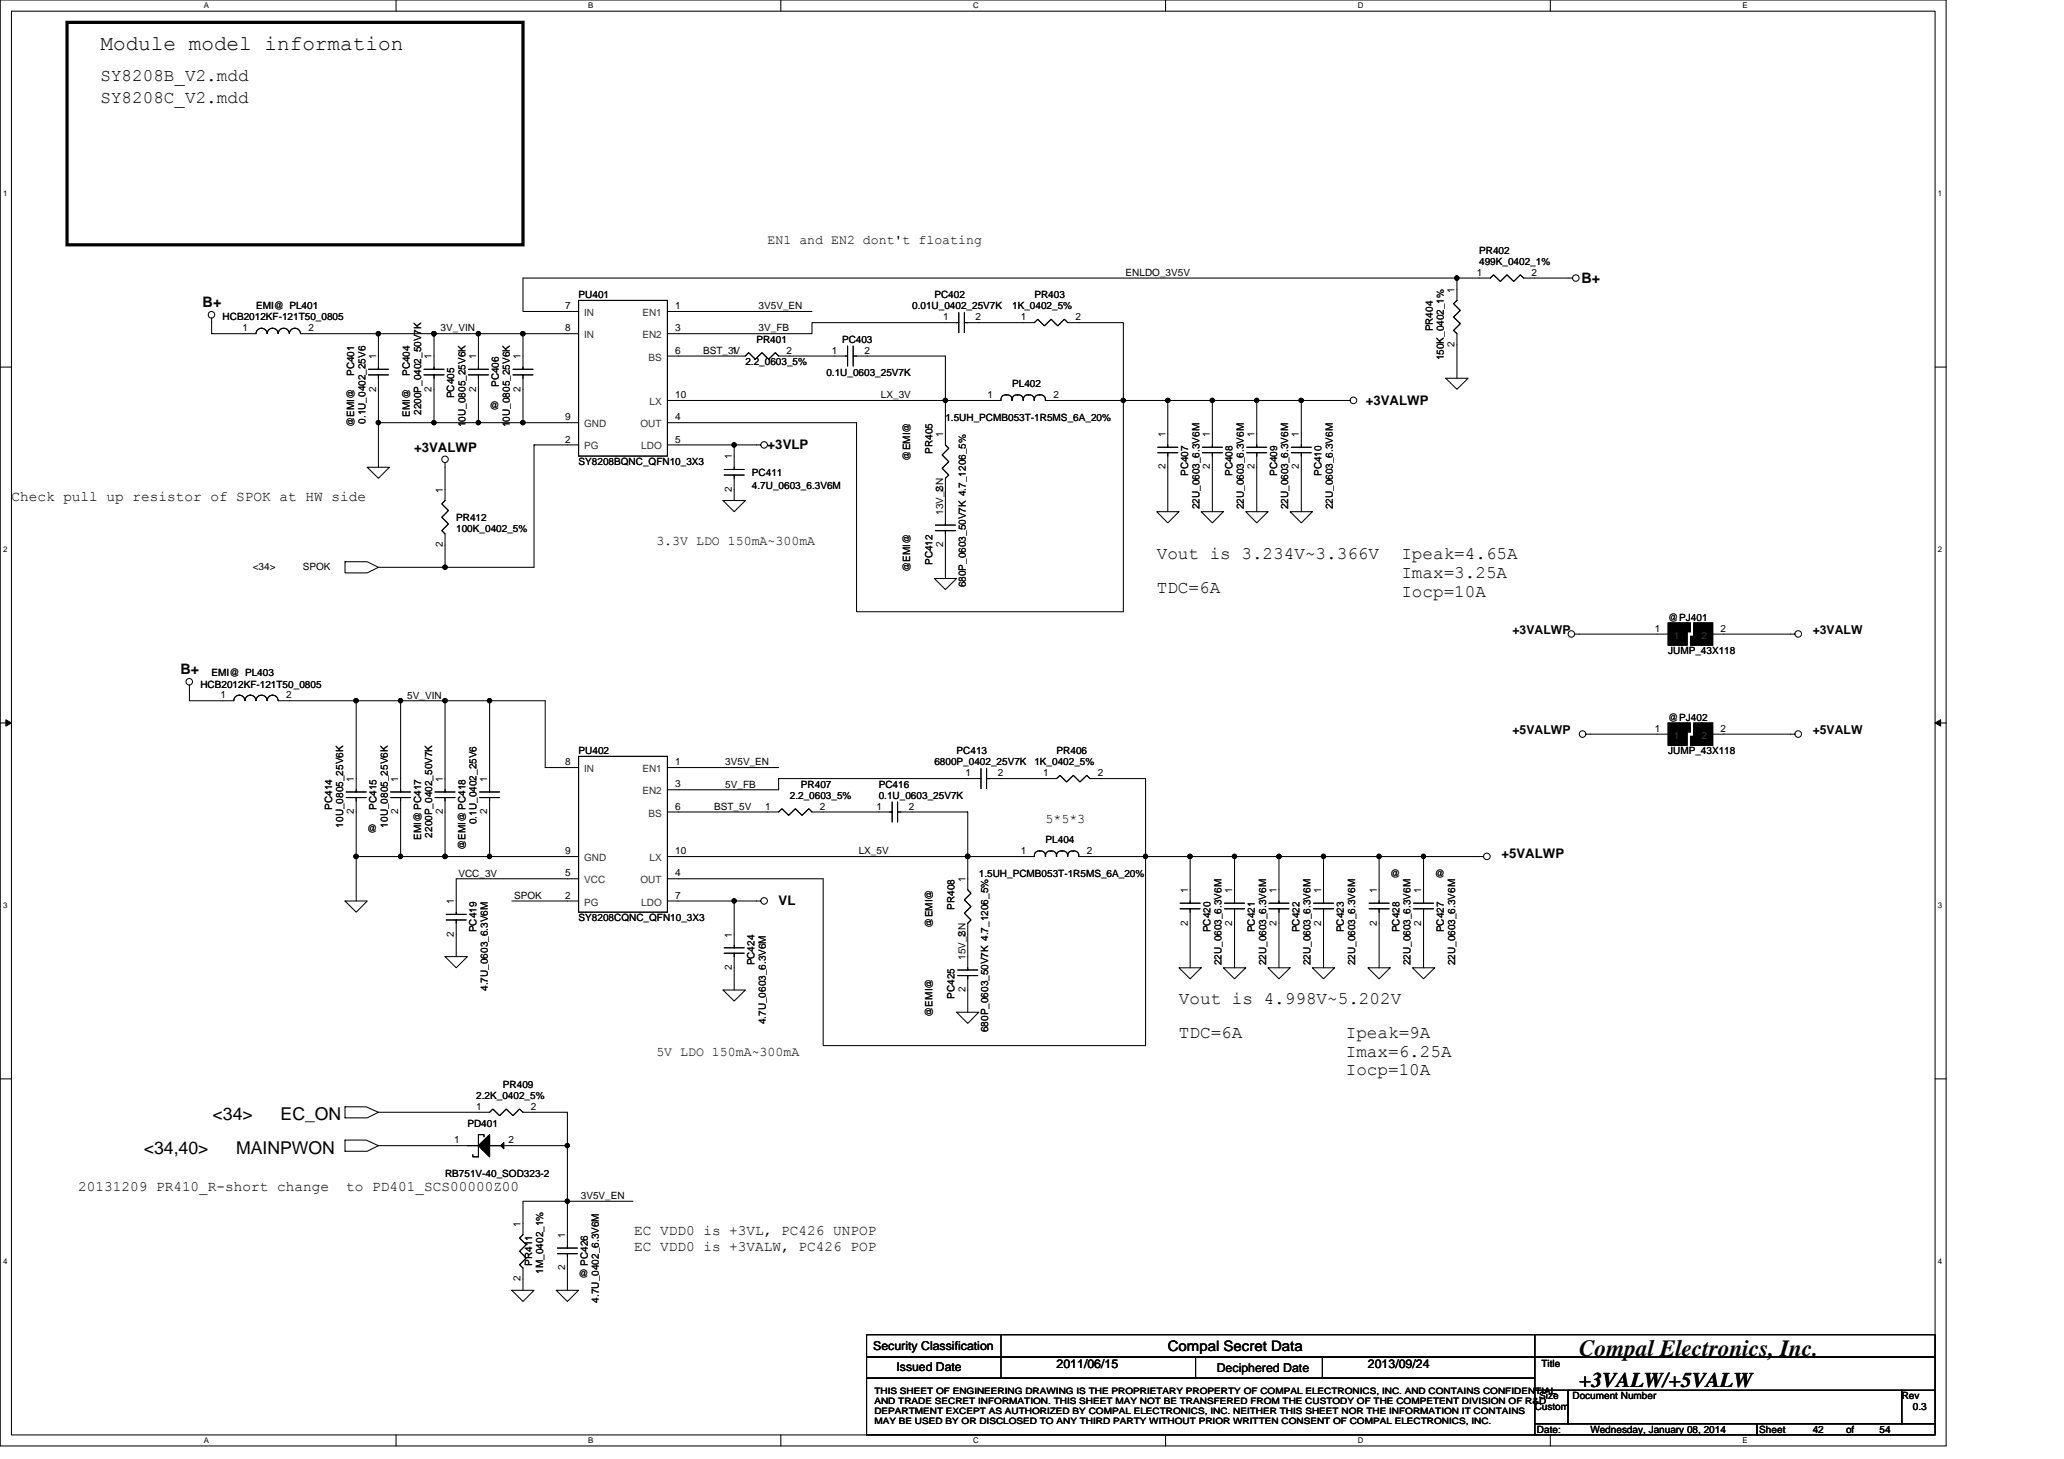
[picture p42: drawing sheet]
<svg xmlns="http://www.w3.org/2000/svg" width="297mm" height="210mm" viewBox="0 0 297 210" stroke-linecap="round" stroke-linejoin="round" font-family="sans-serif">
<defs><g id="words">
<text font-size="3.3" x="227.3" y="195.1">Compal Electronics, Inc.</text>
<g font-size="3">
<text x="14.5" y="7.2">Module model information</text>
<text x="227.3" y="199.6">+3VALW/+5VALW</text>
</g>
<g font-size="2.5">
<text x="14.5" y="11.6">SY8208B_V2.mdd</text>
<text x="14.5" y="14.8">SY8208C_V2.mdd</text>
<text x="166.5" y="80.5">Vout is 3.234V~3.366V</text>
<text x="201.7" y="80.5">Ipeak=4.65A</text>
<text x="201.7" y="83.2">Imax=3.25A</text>
<text x="166.5" y="85.3">TDC=6A</text>
<text x="201.7" y="85.9">Iocp=10A</text>
<text x="169.7" y="144.5">Vout is 4.998V~5.202V</text>
<text x="169.7" y="149.3">TDC=6A</text>
<text x="193.7" y="149.3">Ipeak=9A</text>
<text x="193.7" y="152">Imax=6.25A</text>
<text x="193.7" y="154.7">Iocp=10A</text>
<text x="30.6" y="161.2">&lt;34&gt;</text>
<text x="40.4" y="161.2">EC_ON</text>
<text x="20.7" y="166">&lt;34,40&gt;</text>
<text x="34" y="166">MAINPWON</text>
</g>
<g font-size="2.1">
<text x="227.6" y="40.7">B+</text>
<text x="29.2" y="44.2">B+</text>
<text x="1.6" y="72.1">Check pull up resistor of SPOK at HW side</text>
<text x="26" y="97">B+</text>
<text x="11.3" y="171.3">20131209 PR410_R-short change</text>
<text x="49.8" y="171.3">to PD401_SCS00000Z00</text>
<text x="91.3" y="177.7">EC VDD0 is +3VL, PC426 UNPOP</text>
<text x="91.3" y="179.9">EC VDD0 is +3VALW, PC426 POP</text>
<text x="168.1" y="194.4">Compal Secret Data</text>
</g>
<g font-size="1.9">
<text x="110.5" y="35.2">EN1 and EN2 dont't floating</text>
<text x="196.6" y="58.3">+3VALWP</text>
<text x="59.6" y="65">+3VALWP</text>
<text x="110.5" y="64.6">+3VLP</text>
<text x="94.5" y="78.4">3.3V LDO 150mA~300mA</text>
<text x="150.5" y="118.4">5*5*3</text>
<text x="216.1" y="123.4">+5VALWP</text>
<text x="112.1" y="130.3">VL</text>
<text x="94.5" y="152">5V LDO 150mA~300mA</text>
</g>
<g font-size="1.8">
<text x="217.7" y="91.2">+3VALWP</text>
<text x="260.9" y="91.2">+3VALW</text>
<text x="217.7" y="105.6">+5VALWP</text>
<text x="260.9" y="105.6">+5VALW</text>
<text x="125.7" y="194.2">Security Classification</text>
<text x="129" y="197.3">Issued Date</text>
<text x="152.1" y="196.8">2011/06/15</text>
<text x="175.1" y="197.4">Deciphered Date</text>
<text x="196.9" y="196.8">2013/09/24</text>
</g>
<g font-size="1.4">
<text x="162" y="39.7">ENLDO_3V5V</text>
<text x="212.6" y="39.7">1</text>
<text x="212.9" y="36.5">PR402</text>
<text x="212.9" y="38.1">499K_0402_1%</text>
<text x="220.4" y="39.7">2</text>
<text x="32" y="46.1">HCB2012KF-121T50_0805</text>
<text x="34.9" y="47.7">1</text>
<text x="36.8" y="44.5">EMI@ PL401</text>
<text x="44.4" y="47.7">2</text>
<text x="63.4" y="47.7">3V_VIN</text>
<text x="81.3" y="44.5">7</text>
<text x="81.3" y="47.7">8</text>
<text x="83.3" y="42.9">PU401</text>
<text x="97.2" y="44.5">1</text>
<text x="97.2" y="47.7">3</text>
<text x="109.2" y="44.5">3V5V_EN</text>
<text x="109.2" y="47.7">3V_FB</text>
<text x="131.3" y="44.5">0.01U_0402_25V7K</text>
<text x="134.5" y="42.9">PC402</text>
<text x="135.7" y="46.1">1</text>
<text x="140.4" y="46.1">2</text>
<text x="145.7" y="44.5">1K_0402_5%</text>
<text x="146.9" y="46.1">1</text>
<text x="148.9" y="42.9">PR403</text>
<text x="154.8" y="46.1">2</text>
<text x="206.2" y="47.7" transform="rotate(-90 206.2 47.7)">PR404</text>
<text x="209.3" y="42.1" transform="rotate(-90 209.3 42.1)">1</text>
<text x="54.1" y="51.7" transform="rotate(-90 54.1 51.7)">1</text>
<text x="62.1" y="51.7" transform="rotate(-90 62.1 51.7)">1</text>
<text x="68.5" y="51.7" transform="rotate(-90 68.5 51.7)">1</text>
<text x="74.9" y="51.7" transform="rotate(-90 74.9 51.7)">1</text>
<text x="97.2" y="50.9">6</text>
<text x="101.2" y="50.9">BST_3V</text>
<text x="105.3" y="50.9">1</text>
<text x="107.3" y="52.5">2.2_0603_5%</text>
<text x="108.9" y="49.3">PR401</text>
<text x="113.2" y="50.9">2</text>
<text x="119.7" y="50.9">1</text>
<text x="121.2" y="49.3">PC403</text>
<text x="124.4" y="50.9">2</text>
<text x="207.8" y="51.9" transform="rotate(-90 207.8 51.9)">150K_0402_1%</text>
<text x="209.3" y="49.9" transform="rotate(-90 209.3 49.9)">2</text>
<text x="51" y="54.1" transform="rotate(-90 51 54.1)">PC401</text>
<text x="54.1" y="56.3" transform="rotate(-90 54.1 56.3)">2</text>
<text x="59" y="54.1" transform="rotate(-90 59 54.1)">PC404</text>
<text x="60.6" y="59.7" transform="rotate(-90 60.6 59.7)">2200P_0402_50V7K</text>
<text x="62.1" y="56.3" transform="rotate(-90 62.1 56.3)">2</text>
<text x="65.4" y="57.3" transform="rotate(-90 65.4 57.3)">PC405</text>
<text x="68.5" y="56.3" transform="rotate(-90 68.5 56.3)">2</text>
<text x="70.5" y="58.9">@</text>
<text x="71.8" y="55.7" transform="rotate(-90 71.8 55.7)">PC406</text>
<text x="74.9" y="56.3" transform="rotate(-90 74.9 56.3)">2</text>
<text x="97.2" y="57.3">10</text>
<text x="118.9" y="54.1">0.1U_0603_25V7K</text>
<text x="126.8" y="57.3">LX_3V</text>
<text x="142.1" y="57.3">1</text>
<text x="145.7" y="55.7">PL402</text>
<text x="151.6" y="57.3">2</text>
<text x="51" y="61.4" transform="rotate(-90 51 61.4)">@EMI@</text>
<text x="52.6" y="61" transform="rotate(-90 52.6 61)">0.1U_0402_25V6</text>
<text x="59" y="60" transform="rotate(-90 59 60)">EMI@</text>
<text x="67" y="61.4" transform="rotate(-90 67 61.4)">10U_0805_25V6K</text>
<text x="73.4" y="61.4" transform="rotate(-90 73.4 61.4)">10U_0805_25V6K</text>
<text x="81.3" y="63.7">2</text>
<text x="81.3" y="60.5">9</text>
<text x="97.2" y="63.7">5</text>
<text x="97.2" y="60.5">4</text>
<text x="134.2" y="65.3" transform="rotate(-90 134.2 65.3)">PR405</text>
<text x="135.7" y="62.9" transform="rotate(-90 135.7 62.9)">1</text>
<text x="136.1" y="60.5">1.5UH_PCMB053T-1R5MS_6A_20%</text>
<text x="167.7" y="62.9" transform="rotate(-90 167.7 62.9)">1</text>
<text x="174.1" y="62.9" transform="rotate(-90 174.1 62.9)">1</text>
<text x="180.5" y="62.9" transform="rotate(-90 180.5 62.9)">1</text>
<text x="186.9" y="62.9" transform="rotate(-90 186.9 62.9)">1</text>
<text x="63.7" y="70.9" transform="rotate(-90 63.7 70.9)">1</text>
<text x="83.3" y="66.9">SY8208BQNC_QFN10_3X3</text>
<text x="105.3" y="70.7" transform="rotate(-90 105.3 70.7)">2</text>
<text x="105.3" y="66.1" transform="rotate(-90 105.3 66.1)">1</text>
<text x="108.2" y="68.5">PC411</text>
<text x="108.2" y="70.4">4.7U_0603_6.3V6M</text>
<text x="131" y="66.3" transform="rotate(-90 131 66.3)">@EMI@</text>
<text x="135.7" y="70.7" transform="rotate(-90 135.7 70.7)">2</text>
<text x="167.7" y="67.5" transform="rotate(-90 167.7 67.5)">2</text>
<text x="171" y="68.5" transform="rotate(-90 171 68.5)">PC407</text>
<text x="174.1" y="67.5" transform="rotate(-90 174.1 67.5)">2</text>
<text x="177.4" y="68.5" transform="rotate(-90 177.4 68.5)">PC408</text>
<text x="180.5" y="67.5" transform="rotate(-90 180.5 67.5)">2</text>
<text x="183.8" y="68.5" transform="rotate(-90 183.8 68.5)">PC409</text>
<text x="186.9" y="67.5" transform="rotate(-90 186.9 67.5)">2</text>
<text x="190.2" y="68.5" transform="rotate(-90 190.2 68.5)">PC410</text>
<text x="65.7" y="74.9">PR412</text>
<text x="65.7" y="76.5">100K_0402_5%</text>
<text x="135.7" y="74.1" transform="rotate(-90 135.7 74.1)">13V_SN</text>
<text x="172.6" y="73.3" transform="rotate(-90 172.6 73.3)">22U_0603_6.3V6M</text>
<text x="179" y="73.3" transform="rotate(-90 179 73.3)">22U_0603_6.3V6M</text>
<text x="185.4" y="73.3" transform="rotate(-90 185.4 73.3)">22U_0603_6.3V6M</text>
<text x="191.8" y="73.3" transform="rotate(-90 191.8 73.3)">22U_0603_6.3V6M</text>
<text x="36.4" y="82">&lt;34&gt;</text>
<text x="43.6" y="82">SPOK</text>
<text x="63.7" y="78.7" transform="rotate(-90 63.7 78.7)">2</text>
<text x="131" y="82.3" transform="rotate(-90 131 82.3)">@EMI@</text>
<text x="134.2" y="81.3" transform="rotate(-90 134.2 81.3)">PC412</text>
<text x="135.7" y="78.7" transform="rotate(-90 135.7 78.7)">2</text>
<text x="139" y="84.5" transform="rotate(-90 139 84.5)">680P_0603_50V7K 4.7_1206_5%</text>
<text x="240.1" y="89.3">@PJ401</text>
<text x="238.1" y="90.9">1</text>
<text x="240.1" y="94.1">JUMP_43X118</text>
<text x="247.6" y="90.9">2</text>
<text x="28.8" y="98.9">HCB2012KF-121T50_0805</text>
<text x="30.5" y="97.3">EMI@ PL403</text>
<text x="31.7" y="100.5">1</text>
<text x="41.2" y="100.5">2</text>
<text x="58.6" y="100.5">5V_VIN</text>
<text x="238.1" y="105.3">1</text>
<text x="240.1" y="103.7">@PJ402</text>
<text x="247.6" y="105.3">2</text>
<text x="50.9" y="112.5" transform="rotate(-90 50.9 112.5)">1</text>
<text x="57.3" y="112.5" transform="rotate(-90 57.3 112.5)">1</text>
<text x="63.7" y="112.5" transform="rotate(-90 63.7 112.5)">1</text>
<text x="70.1" y="112.5" transform="rotate(-90 70.1 112.5)">1</text>
<text x="81.3" y="110.1">8</text>
<text x="83.3" y="108.5">PU402</text>
<text x="97.2" y="113.3">3</text>
<text x="97.2" y="110.1">1</text>
<text x="104.4" y="113.3">5V_FB</text>
<text x="104.4" y="110.1">3V5V_EN</text>
<text x="115.3" y="113.3">PR407</text>
<text x="126.5" y="113.3">PC416</text>
<text x="134.5" y="110.1">6800P_0402_25V7K</text>
<text x="137.7" y="108.5">PC413</text>
<text x="138.9" y="111.7">1</text>
<text x="143.6" y="111.7">2</text>
<text x="148.9" y="110.1">1K_0402_5%</text>
<text x="150.1" y="111.7">1</text>
<text x="152.1" y="108.5">PR406</text>
<text x="158" y="111.7">2</text>
<text x="240.1" y="108.5">JUMP_43X118</text>
<text x="47.8" y="116.5" transform="rotate(-90 47.8 116.5)">PC414</text>
<text x="49.4" y="119.1" transform="rotate(-90 49.4 119.1)">10U_0805_25V6K</text>
<text x="50.9" y="117.2" transform="rotate(-90 50.9 117.2)">2</text>
<text x="52.8" y="119.7">@</text>
<text x="54.2" y="116.5" transform="rotate(-90 54.2 116.5)">PC415</text>
<text x="55.8" y="119.1" transform="rotate(-90 55.8 119.1)">10U_0805_25V6K</text>
<text x="57.3" y="117.2" transform="rotate(-90 57.3 117.2)">2</text>
<text x="63.7" y="117.2" transform="rotate(-90 63.7 117.2)">2</text>
<text x="68.6" y="118.6" transform="rotate(-90 68.6 118.6)">0.1U_0402_25V6</text>
<text x="70.1" y="117.2" transform="rotate(-90 70.1 117.2)">2</text>
<text x="97.2" y="116.5">6</text>
<text x="102.8" y="116.5">BST_5V</text>
<text x="110.1" y="116.5">1</text>
<text x="113.7" y="114.9">2.2_0603_5%</text>
<text x="118" y="116.5">2</text>
<text x="126.1" y="116.5">1</text>
<text x="126.5" y="114.9">0.1U_0603_25V7K</text>
<text x="130.8" y="116.5">2</text>
<text x="60.6" y="120.8" transform="rotate(-90 60.6 120.8)">EMI@ PC417</text>
<text x="62.2" y="120.5" transform="rotate(-90 62.2 120.5)">2200P_0402_50V7K</text>
<text x="67" y="122.3" transform="rotate(-90 67 122.3)">@EMI@ PC418</text>
<text x="81.3" y="122.9">9</text>
<text x="97.2" y="122.9">10</text>
<text x="123.6" y="122.9">LX_5V</text>
<text x="146.9" y="122.9">1</text>
<text x="150.5" y="121.3">PL404</text>
<text x="156.4" y="122.9">2</text>
<text x="65.3" y="130.1" transform="rotate(-90 65.3 130.1)">1</text>
<text x="66" y="126.1">VCC_3V</text>
<text x="74" y="129.3">SPOK</text>
<text x="81.3" y="129.3">2</text>
<text x="81.3" y="126.1">5</text>
<text x="97.2" y="129.3">7</text>
<text x="97.2" y="126.1">4</text>
<text x="137.4" y="130.9" transform="rotate(-90 137.4 130.9)">PR408</text>
<text x="138.9" y="126.9" transform="rotate(-90 138.9 126.9)">1</text>
<text x="140.9" y="126.1">1.5UH_PCMB053T-1R5MS_6A_20%</text>
<text x="170.9" y="128.5" transform="rotate(-90 170.9 128.5)">1</text>
<text x="177.3" y="128.5" transform="rotate(-90 177.3 128.5)">1</text>
<text x="183.7" y="128.5" transform="rotate(-90 183.7 128.5)">1</text>
<text x="190.1" y="128.5" transform="rotate(-90 190.1 128.5)">1</text>
<text x="198.1" y="128.5" transform="rotate(-90 198.1 128.5)">1</text>
<text x="200.1" y="126.1">@</text>
<text x="204.5" y="128.5" transform="rotate(-90 204.5 128.5)">1</text>
<text x="206.5" y="126.1">@</text>
<text x="65.3" y="134.7" transform="rotate(-90 65.3 134.7)">2</text>
<text x="68.6" y="134.1" transform="rotate(-90 68.6 134.1)">PC419</text>
<text x="83.3" y="132.5">SY8208CQNC_QFN10_3X3</text>
<text x="105.3" y="134.9" transform="rotate(-90 105.3 134.9)">1</text>
<text x="134.2" y="133.5" transform="rotate(-90 134.2 133.5)">@EMI@</text>
<text x="138.9" y="134.7" transform="rotate(-90 138.9 134.7)">2</text>
<text x="170.9" y="133.2" transform="rotate(-90 170.9 133.2)">2</text>
<text x="174.2" y="134.1" transform="rotate(-90 174.2 134.1)">PC420</text>
<text x="177.3" y="133.2" transform="rotate(-90 177.3 133.2)">2</text>
<text x="180.6" y="134.1" transform="rotate(-90 180.6 134.1)">PC421</text>
<text x="183.7" y="133.2" transform="rotate(-90 183.7 133.2)">2</text>
<text x="187" y="134.1" transform="rotate(-90 187 134.1)">PC422</text>
<text x="190.1" y="133.2" transform="rotate(-90 190.1 133.2)">2</text>
<text x="193.4" y="134.1" transform="rotate(-90 193.4 134.1)">PC423</text>
<text x="198.1" y="133.2" transform="rotate(-90 198.1 133.2)">2</text>
<text x="201.4" y="134.1" transform="rotate(-90 201.4 134.1)">PC428</text>
<text x="204.5" y="133.2" transform="rotate(-90 204.5 133.2)">2</text>
<text x="207.8" y="134.1" transform="rotate(-90 207.8 134.1)">PC427</text>
<text x="70.2" y="142.6" transform="rotate(-90 70.2 142.6)">4.7U_0603_6.3V6M</text>
<text x="105.3" y="139.6" transform="rotate(-90 105.3 139.6)">2</text>
<text x="108.6" y="138.9" transform="rotate(-90 108.6 138.9)">PC424</text>
<text x="137.4" y="143.7" transform="rotate(-90 137.4 143.7)">PC425</text>
<text x="138.9" y="142.7" transform="rotate(-90 138.9 142.7)">2</text>
<text x="138.9" y="138.1" transform="rotate(-90 138.9 138.1)">15V_SN</text>
<text x="175.8" y="138.9" transform="rotate(-90 175.8 138.9)">22U_0603_6.3V6M</text>
<text x="182.2" y="138.9" transform="rotate(-90 182.2 138.9)">22U_0603_6.3V6M</text>
<text x="188.6" y="138.9" transform="rotate(-90 188.6 138.9)">22U_0603_6.3V6M</text>
<text x="195" y="138.9" transform="rotate(-90 195 138.9)">22U_0603_6.3V6M</text>
<text x="203" y="138.9" transform="rotate(-90 203 138.9)">22U_0603_6.3V6M</text>
<text x="209.4" y="138.9" transform="rotate(-90 209.4 138.9)">22U_0603_6.3V6M</text>
<text x="110.2" y="147.4" transform="rotate(-90 110.2 147.4)">4.7U_0603_6.3V6M</text>
<text x="134.2" y="146.3" transform="rotate(-90 134.2 146.3)">@EMI@</text>
<text x="142.2" y="148.5" transform="rotate(-90 142.2 148.5)">680P_0603_50V7K 4.7_1206_5%</text>
<text x="68.5" y="158.1">2.2K_0402_5%</text>
<text x="68.5" y="159.7">1</text>
<text x="72.4" y="156.5">PR409</text>
<text x="76.4" y="159.7">2</text>
<text x="65.3" y="164.5">1</text>
<text x="67.3" y="162.1">PD401</text>
<text x="73.2" y="164.5">2</text>
<text x="64" y="169.3">RB751V-40_SOD323-2</text>
<text x="83.6" y="172.5">3V5V_EN</text>
<text x="74.9" y="176.5" transform="rotate(-90 74.9 176.5)">1</text>
<text x="81.3" y="178.1" transform="rotate(-90 81.3 178.1)">1</text>
<text x="74.9" y="184.4" transform="rotate(-90 74.9 184.4)">2</text>
<text x="76.6" y="182.1" transform="rotate(-90 76.6 182.1)">PR411</text>
<text x="78.2" y="183.2" transform="rotate(-90 78.2 183.2)">1M_0402_1%</text>
<text x="81.3" y="182.8" transform="rotate(-90 81.3 182.8)">2</text>
<text x="83.3" y="183.7">@</text>
<text x="84.6" y="182.1" transform="rotate(-90 84.6 182.1)">PC426</text>
<text x="86.2" y="187.4" transform="rotate(-90 86.2 187.4)">4.7U_0402_6.3V6M</text>
<text x="221.8" y="196.7">Title</text>
<text x="220.9" y="202.9">Custom</text>
<text x="221.5" y="201.3">Size</text>
<text x="226.3" y="201.3">Document Number</text>
<text x="273.7" y="201.3">Rev</text>
<text x="275.3" y="202.9">0.3</text>
<text x="221.2" y="206.1">Date:</text>
<text x="228.9" y="206.1">Wednesday, January 08, 2014</text>
<text x="253.2" y="206.1">Sheet</text>
<text x="260.9" y="206.1">42</text>
<text x="265.7" y="206.1">of</text>
<text x="270.5" y="206.1">54</text>
</g>
<g font-size="1.4" fill="#333">
<text x="84.1" y="45.5">IN</text>
<text x="92.5" y="45.5">EN1</text>
<text x="84.1" y="48.7">IN</text>
<text x="92.5" y="48.7">EN2</text>
<text x="93.3" y="51.9">BS</text>
<text x="93.5" y="58.3">LX</text>
<text x="84.1" y="64.7">PG</text>
<text x="84.1" y="61.5">GND</text>
<text x="92.2" y="61.5">OUT</text>
<text x="92.3" y="64.7">LDO</text>
<text x="240.9" y="91.9">1</text>
<text x="244.9" y="91.9">2</text>
<text x="240.9" y="106.3">1</text>
<text x="244.9" y="106.3">2</text>
<text x="84.1" y="111.1">IN</text>
<text x="92.5" y="111.1">EN1</text>
<text x="92.5" y="114.3">EN2</text>
<text x="93.3" y="117.5">BS</text>
<text x="84.1" y="123.9">GND</text>
<text x="93.5" y="123.9">LX</text>
<text x="84.1" y="130.3">PG</text>
<text x="84.1" y="127.1">VCC</text>
<text x="92.2" y="127.1">OUT</text>
<text x="92.3" y="130.3">LDO</text>
</g>
<g font-size="1.3">
<text x="125.8" y="200.5">THIS SHEET OF ENGINEERING DRAWING IS THE PROPRIETARY PROPERTY OF COMPAL ELECTRONICS, INC. AND CONTAINS CONFIDENTIAL</text>
<text x="125.8" y="202">AND TRADE SECRET INFORMATION. THIS SHEET MAY NOT BE TRANSFERED FROM THE CUSTODY OF THE COMPETENT DIVISION OF R&amp;D</text>
<text x="125.8" y="203.5">DEPARTMENT EXCEPT AS AUTHORIZED BY COMPAL ELECTRONICS, INC. NEITHER THIS SHEET NOR THE INFORMATION IT CONTAINS</text>
<text x="125.8" y="204.9">MAY BE USED BY OR DISCLOSED TO ANY THIRD PARTY WITHOUT PRIOR WRITTEN CONSENT OF COMPAL ELECTRONICS, INC.</text>
</g>
<g font-size="1.1">
<text x="29.3" y="1.2">A</text>
<text x="84.7" y="1.2">B</text>
<text x="140" y="1.2">C</text>
<text x="195.4" y="1.2">D</text>
<text x="250.8" y="1.2">E</text>
<text x=".4" y="28.2">1</text>
<text x="278.9" y="28.2">1</text>
<text x=".4" y="79.4">2</text>
<text x="278.9" y="79.4">2</text>
<text x=".4" y="130.6">3</text>
<text x="278.9" y="130.6">3</text>
<text x=".4" y="181.8">4</text>
<text x="278.9" y="181.8">4</text>
<text x="29.3" y="207.6">A</text>
<text x="84.7" y="207.6">B</text>
<text x="140" y="207.6">C</text>
<text x="195.4" y="207.6">D</text>
<text x="250.8" y="207.6">E</text>
</g>
</g></defs>
<path d="M0 0h280.1v208h-280.1zM1.6 1.6h276.9v204.8h-276.9z" fill="none" stroke="#000" stroke-width=".15"/>
<g fill="#fff">
<path d="M29.3 .2h.8v1.2h-.8z"/>
<path d="M29.3 206.6h.8v1.3h-.8z"/>
</g>
<path d="M57 0v1.6M57 206.4v1.6" fill="none" stroke="#000" stroke-width=".15"/>
<g fill="#fff">
<path d="M84.7 .2h.7v1.2h-.7z"/>
<path d="M84.7 206.6h.7v1.3h-.7z"/>
</g>
<path d="M112.4 0v1.6M112.4 206.4v1.6" fill="none" stroke="#000" stroke-width=".15"/>
<g fill="#fff">
<path d="M140 .2h.8v1.2h-.8z"/>
<path d="M140 206.6h.8v1.3h-.8z"/>
</g>
<path d="M167.7 0v1.6M167.7 206.4v1.6" fill="none" stroke="#000" stroke-width=".15"/>
<g fill="#fff">
<path d="M195.4 .2h.8v1.2h-.8z"/>
<path d="M195.4 206.6h.8v1.3h-.8z"/>
</g>
<path d="M223.1 0v1.6M223.1 206.4v1.6" fill="none" stroke="#000" stroke-width=".15"/>
<g fill="#fff">
<path d="M250.8 .2h.7v1.2h-.7z"/>
<path d="M250.8 206.6h.7v1.3h-.7z"/>
<path d="M.4 27.2h.7v1.3h-.7z"/>
<path d="M278.9 27.2h.6v1.3h-.6z"/>
<path d="M.4 78.4h.7v1.3h-.7z"/>
<path d="M278.9 78.4h.6v1.3h-.6z"/>
</g>
<path d="M0 52.8h1.6M278.5 52.8h1.6" fill="none" stroke="#000" stroke-width=".15"/>
<g fill="#fff">
<path d="M.4 129.6h.7v1.3h-.7z"/>
<path d="M278.9 129.6h.6v1.3h-.6z"/>
</g>
<path d="M0 104h1.6M278.5 104h1.6" fill="none" stroke="#000" stroke-width=".15"/>
<path d="M.8 103.5l.8 .5-.8 .5zM278.5 104l.8-.5v1z" fill="#000" stroke="#000" stroke-width=".14"/>
<g fill="#fff">
<path d="M.4 180.8h.7v1.3h-.7z"/>
<path d="M278.9 180.8h.6v1.3h-.6z"/>
</g>
<g fill="none" stroke="#000" stroke-width=".15">
<path d="M30.5 45.8v2.2h6.3a.79 .79 0 0 1 .8-.8 .79 .79 0 0 1 .8 .8M38.5 48a.78 .78 0 0 1 .7-.8 .78 .78 0 0 1 .8 .8M40 48a.79 .79 0 0 1 .8-.8 .79 .79 0 0 1 .8 .8M41.7 48a.79 .79 0 0 1 .7-.8 .79 .79 0 0 1 .8 .8h40.1M53 53.9h2.9M53 53.1h2.9M54.5 48v5.1M54.5 53.9v13.3M61 53.9h2.9M61 53.1h2.9M62.5 53.9v6.9M62.5 48v5.1"/>
<path d="M67.4 53.9h2.9M67.4 53.1h2.9M68.9 48v5.1M68.9 53.9v6.9M73.8 53.9h2.9M73.8 53.1h2.9M75.3 48v5.1M75.3 53.9v6.9M83.3 43.2h12.8v22.4h-12.8zM83.3 44.8h-8v-4.8h134.4v3.2l-.5 .5 1 1-1 .9 1 1-1 .9 .5 .5v6.4M96.1 51.2h11.2l.4-.5 1 1 1-1 .9 1 1-1 .5 .5h9.9M96.1 44.8h20.8"/>
<path d="M122 49.8v2.9M122.8 51.2h13.3v12.8l.4 .5-.9 .9 .9 1-.9 1 .9 .9-.4 .5v6.7M122.8 49.8v2.9M138 46.4h-21.1v1.6h-20.8M138 45v2.9M138.8 46.4h10.1l.4-.5 1 1 1-1 .9 1 1-1 .5 .5h8v41.6h-38.4v-27.2h-27.2M138.8 45v2.9M144.8 56.8a.67 .67 0 0 0-.7 .8h-48M144.8 56.8a.63 .63 0 0 1 .8 .8M146.4 56.8a.64 .64 0 0 0-.7 .8M146.4 56.8a.66 .66 0 0 1 .8 .8M148 56.8a.63 .63 0 0 1 .8 .8"/>
<path d="M148 56.8a.66 .66 0 0 0-.7 .8M148.9 57.6a.79 .79 0 0 1 .7-.8 .79 .79 0 0 1 .8 .7v.1M168.1 57.6v6.7M174.5 57.6v6.7M180.9 57.6v6.7M187.3 57.6v6.7M194.3 57.6h-43.8M208.1 54.4h3.2l-1.6 1.6zM226.3 40h-7l-.5-.5-1 1-.9-1-1 1-1-1-.4 .5h-4.8M52.8 67.2h3.2l-1.5 1.6zM54.5 60.8h28.8M64 66.6v5.4l-.4 .5 .9 .9-.9 1 .9 1-.9 .9 .4 .5v4.8h-9.5"/>
<path d="M83.3 64h-6.4v17.6h-12.9M104.1 72h3.2l-1.6 1.6zM104.2 68.3h2.9M104.2 67.5h2.9M105.7 64v3.5M105.7 68.3v3.7M109.5 64h-13.4M134.6 76.3h2.9M134.6 75.5h2.9M136.1 76.3v6.9M166.5 73.6h3.2l-1.6 1.6zM166.6 65.1h2.9"/>
<path d="M166.6 64.3h2.9M168.1 65.1v8.5M172.9 73.6h3.2l-1.6 1.6zM173 65.1h2.9M173 64.3h2.9M174.5 65.1v8.5M179.3 73.6h3.2l-1.6 1.6zM179.4 65.1h2.9M179.4 64.3h2.9M180.9 65.1v8.5M185.7 73.6h3.2l-1.6 1.6zM185.8 65.1h2.9"/>
<path d="M185.8 64.3h2.9M187.3 65.1v8.5M27.3 98.6v2.2h6.4a.79 .79 0 0 1 .7-.8 .79 .79 0 0 1 .8 .8M49.7 80.8h3.1l1.7 .8-1.7 .8h-3.1zM134.5 83.2h3.2l-1.6 1.6zM226.6 91.2h13.5M246.5 91.2h11.8M35.3 100.8a.78 .78 0 0 1 .7-.8 .78 .78 0 0 1 .8 .8 .8 .8 0 0 1 .8-.8 .8 .8 0 0 1 .8 .8M38.5 100.8a.78 .78 0 0 1 .7-.8 .78 .78 0 0 1 .8 .8M40 100.8h17.7M49.8 114.7h2.9M49.8 113.9h2.9"/>
<path d="M51.3 100.8v13.1M51.3 114.7v14.9M56.2 114.7h2.9M56.2 113.9h2.9M57.7 100.8h6.3v13.1M57.7 114.7v8.5M57.7 100.8v13.1M62.6 114.7h2.9M62.6 113.9h2.9M64 114.7v8.5M64 100.8h14.5v9.6h4.8M69 114.7h2.9"/>
<path d="M69 113.9h2.9M70.5 100.8v13.1M70.5 114.7v8.5M83.3 108.8h12.8v22.4h-12.8zM96.1 116.8h16l.4-.4 1 .9 1-.9 .9 .9 1-.9 .5 .4h11.5M96.1 110.4h16M128.4 115.4v2.9M129.2 116.8h10.1v11.2l.4 .5-.9 1 .9 .9-.9 1 .9 1-.4 .4v6.8M129.2 115.4v2.9M141.2 112h-29.1v1.6h-16M141.2 110.6v2.9M142 112h10.1l.4-.5 1 1 1-1 .9 1 1-1 .5 .5h8v38.4h-46.4v-24h-22.4"/>
<path d="M142 110.6v2.9M228.2 105.6h11.9M246.5 105.6h11.8M49.7 129.6h3.1l-1.5 1.6zM51.3 123.2h32M64 137.6h3.3l-1.6 1.6zM64.2 132.4h2.9M64.2 131.6h2.9M65.7 132.4v5.2M73.7 129.6h9.6M83.3 126.4h-17.6v5.2M96.1 129.6h13.4"/>
<path d="M104.2 137.1h2.9M104.2 136.4h2.9M105.7 137.1v5.3M105.7 129.6v6.8M137.8 139.6h2.9M150.4 123.2a.78 .78 0 0 0-.3-.7 .78 .78 0 0 0-.9 0 .61 .61 0 0 0-.3 .7h-52.8M150.5 123.2a.7 .7 0 0 1 .9-.8 .62 .62 0 0 1 .6 .8M152.1 123.2a.71 .71 0 0 1 .9-.8 .62 .62 0 0 1 .6 .8M153.7 123.2a.71 .71 0 0 1 .9-.8 .62 .62 0 0 1 .6 .8M169.7 139.2h3.2l-1.6 1.6zM169.8 130.7h2.9M169.8 129.9h2.9"/>
<path d="M171.3 130.7v8.5M171.3 123.2v6.7M176.1 139.2h3.2l-1.6 1.6zM176.2 130.7h2.9M176.2 129.9h2.9M177.7 123.2v6.7M177.7 130.7v8.5M182.5 139.2h3.2l-1.6 1.6zM182.6 130.7h2.9M182.6 129.9h2.9M184.1 123.2v6.7M184.1 130.7v8.5"/>
<path d="M188.9 139.2h3.2l-1.6 1.6zM189 130.7h2.9M189 129.9h2.9M190.5 123.2v6.7M190.5 130.7v8.5M196.9 139.2h3.2l-1.6 1.6zM197 130.7h2.9M197 129.9h2.9M198.5 123.2v6.7M198.5 130.7v8.5M203.3 139.2h3.2l-1.6 1.6zM203.4 130.7h2.9"/>
<path d="M203.4 129.9h2.9M204.9 123.2v6.7M204.9 130.7v8.5M213.5 123.2h-58.2M0 155.2h1.6M49.7 159.2h3l1.8 .8-1.7 .8h-3.1zM104.1 142.4h3.2l-1.6 1.6zM137.7 145.6h3.2l-1.6 1.6zM137.8 140.4h2.9M139.3 140.4v5.2M278.5 155.2h1.6M49.7 164h3l1.8 .8-1.7 .8h-3.1z"/>
<path d="M54.5 160h16l.4-.4 1 .9 1-.9 .9 .9 1-.9 .5 .4h6.4v19.6M54.5 164.8h14.4M69.7 163.6v-.4h-.8v3.2h-.9v-.3M70.5 164.8h11.2M80.2 179.6h2.9M91.1 172.8h-15.8v4.8l-.5 .5 .9 1-.9 .9 .9 1-.9 .9 .5 .5v3.2M73.7 185.6h3.2l-1.6 1.6zM80 185.6h3.3l-1.6 1.6zM80.2 180.4h2.9M81.7 180.4v5.2M124.7 192h96.2v3.2h-96.2zM124.7 195.2h96.2v3.1h-96.2z"/>
<path d="M124.7 198.3h96.2v8.1h-96.2zM144.1 192v6.3M172.1 195.2v3.1M190.3 195.2v3.1M220.9 192h57.6v3.2h-57.6zM220.9 195.2h57.6v4.8h-57.6zM220.9 204.8h32v1.6h-32zM220.9 200h4.8v4.8h-4.8zM225.7 200h48v4.8h-48zM252.9 204.8h25.6v1.6h-25.6zM273.7 200h4.8v4.8h-4.8z"/>
<circle cx="30.4" cy="45.3" r=".47"/>
<circle cx="194.8" cy="57.6" r=".48"/>
<circle cx="226.8" cy="40" r=".47"/>
<circle cx="64" cy="66.1" r=".47"/>
<circle cx="110" cy="64" r=".47"/>
<circle cx="27.2" cy="98.1" r=".47"/>
<circle cx="226.1" cy="91.2" r=".47"/>
<circle cx="258.8" cy="91.2" r=".47"/>
<circle cx="227.7" cy="105.6" r=".47"/>
<circle cx="258.8" cy="105.6" r=".48"/>
<circle cx="110" cy="129.6" r=".48"/>
<circle cx="214" cy="123.2" r=".47"/>
</g>
<path d="M9.6 3.2h65.7v32h-65.7z" fill="none" stroke="#000" stroke-width=".47"/>
<g fill="#000" stroke="#000" stroke-width=".15">
<path d="M68.9 164.8l1.6-1.6v3.2zM72 164.8l.5-.4v.9z"/>
<path d="M240.1 89.6h1.6v3.2h-1.6z" fill-rule="evenodd"/>
<path d="M240.1 89.6h1.6v3.2h-1.6z" fill-rule="evenodd"/>
<path d="M241.7 89.6h1.1v3.2h-1.1z" fill-rule="evenodd"/>
<path d="M241.7 89.6h1.1v3.2h-1.1z" fill-rule="evenodd"/>
<path d="M242.8 89.6h.5v1.3h-.5z" fill-rule="evenodd"/>
<path d="M242.8 89.6h.5v1.3h-.5z" fill-rule="evenodd"/>
<path d="M243.3 91.5h.5v1.3h-.5z" fill-rule="evenodd"/>
<path d="M243.3 91.5h.5v1.3h-.5z" fill-rule="evenodd"/>
<path d="M243.8 89.6h1.1v3.2h-1.1z" fill-rule="evenodd"/>
<path d="M243.8 89.6h1.1v3.2h-1.1z" fill-rule="evenodd"/>
<path d="M244.9 89.6h1.6v3.2h-1.6z" fill-rule="evenodd"/>
<path d="M244.9 89.6h1.6v3.2h-1.6z" fill-rule="evenodd"/>
<path d="M240.1 104h1.6v3.2h-1.6z" fill-rule="evenodd"/>
<path d="M240.1 104h1.6v3.2h-1.6z" fill-rule="evenodd"/>
<path d="M241.7 104h1.1v3.2h-1.1z" fill-rule="evenodd"/>
<path d="M241.7 104h1.1v3.2h-1.1z" fill-rule="evenodd"/>
<path d="M242.8 104h.5v1.3h-.5z" fill-rule="evenodd"/>
<path d="M242.8 104h.5v1.3h-.5z" fill-rule="evenodd"/>
<path d="M243.3 105.9h.5v1.3h-.5z" fill-rule="evenodd"/>
<path d="M243.3 105.9h.5v1.3h-.5z" fill-rule="evenodd"/>
<path d="M243.8 104h1.1v3.2h-1.1z" fill-rule="evenodd"/>
<path d="M243.8 104h1.1v3.2h-1.1z" fill-rule="evenodd"/>
<path d="M244.9 104h1.6v3.2h-1.6z" fill-rule="evenodd"/>
<path d="M244.9 104h1.6v3.2h-1.6z" fill-rule="evenodd"/>
<circle cx="54.4" cy="48" r=".32"/>
<circle cx="62.4" cy="48" r=".32"/>
<circle cx="68.8" cy="48" r=".32"/>
<circle cx="75.2" cy="48" r=".32"/>
<circle cx="136.1" cy="57.6" r=".31"/>
<circle cx="161.7" cy="57.6" r=".31"/>
<circle cx="168.1" cy="57.6" r=".31"/>
<circle cx="174.5" cy="57.6" r=".31"/>
<circle cx="180.9" cy="57.6" r=".31"/>
<circle cx="187.3" cy="57.6" r=".31"/>
<circle cx="209.7" cy="40" r=".32"/>
<circle cx="54.4" cy="60.8" r=".31"/>
<circle cx="62.4" cy="60.8" r=".31"/>
<circle cx="68.8" cy="60.8" r=".31"/>
<circle cx="75.2" cy="60.8" r=".31"/>
<circle cx="105.6" cy="64" r=".32"/>
<circle cx="64.1" cy="81.6" r=".31"/>
<circle cx="51.2" cy="100.8" r=".31"/>
<circle cx="57.6" cy="100.8" r=".31"/>
<circle cx="64.1" cy="100.8" r=".31"/>
<circle cx="70.4" cy="100.8" r=".31"/>
<circle cx="51.2" cy="123.2" r=".32"/>
<circle cx="57.6" cy="123.2" r=".32"/>
<circle cx="64" cy="123.2" r=".32"/>
<circle cx="70.4" cy="123.2" r=".32"/>
<circle cx="105.6" cy="129.6" r=".31"/>
<circle cx="139.2" cy="123.2" r=".32"/>
<circle cx="164.8" cy="123.2" r=".32"/>
<circle cx="171.3" cy="123.2" r=".32"/>
<circle cx="177.7" cy="123.2" r=".32"/>
<circle cx="184.1" cy="123.2" r=".32"/>
<circle cx="190.5" cy="123.2" r=".32"/>
<circle cx="198.5" cy="123.2" r=".32"/>
<circle cx="204.8" cy="123.2" r=".32"/>
<circle cx="81.6" cy="164.8" r=".31"/>
<circle cx="81.6" cy="172.8" r=".31"/>
</g>
<use href="#words"/>
</svg>
